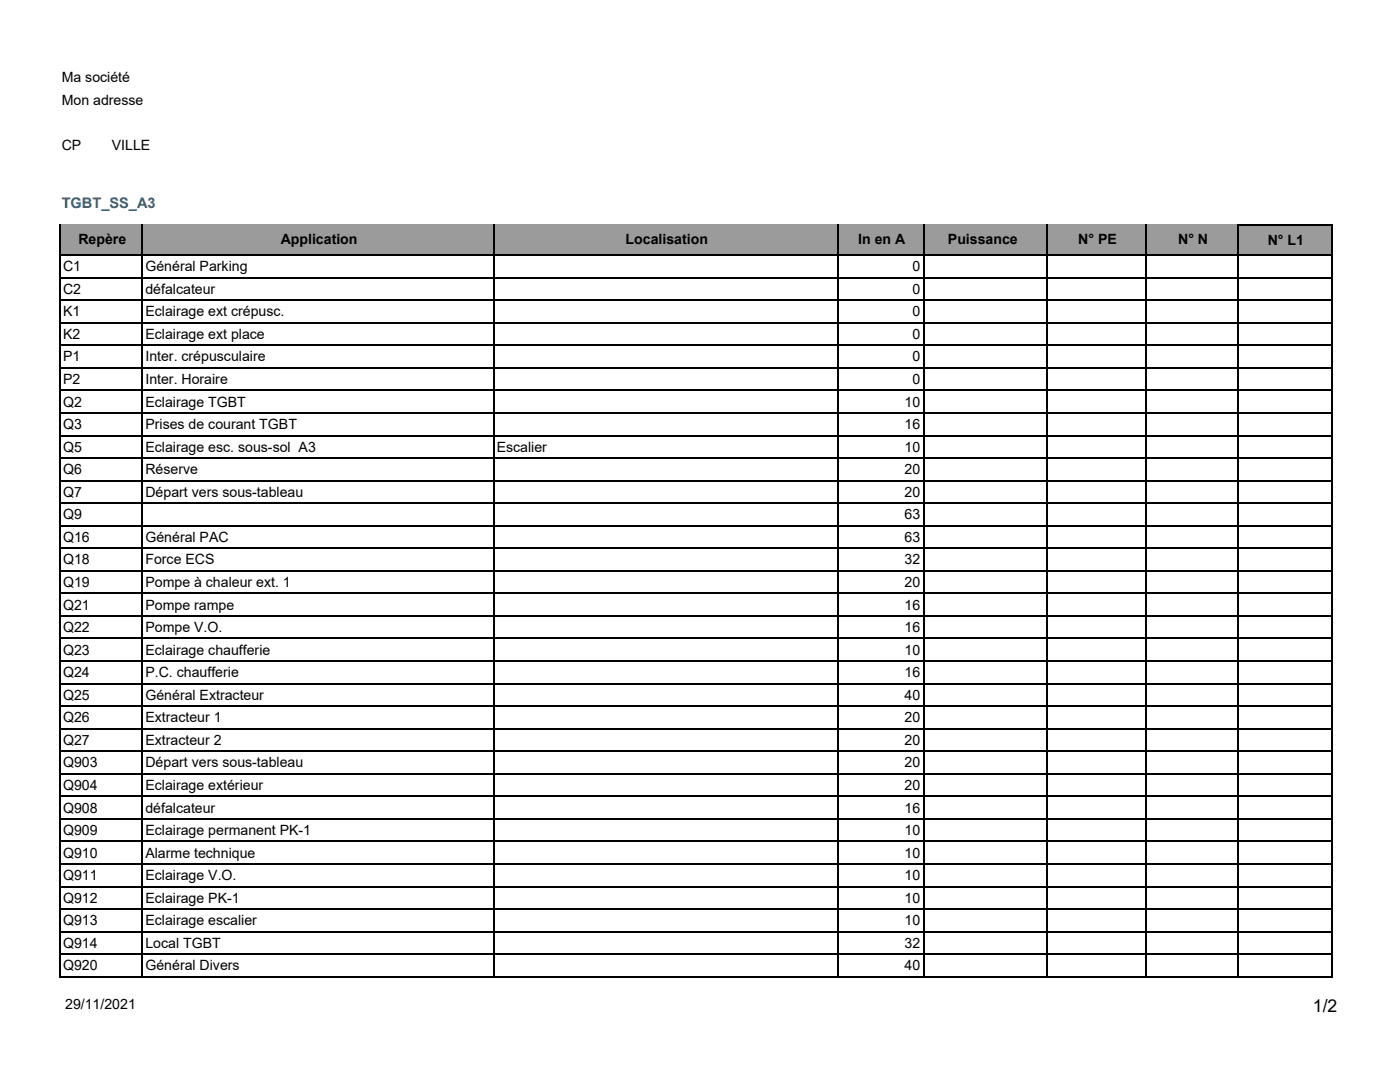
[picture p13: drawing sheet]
<svg xmlns="http://www.w3.org/2000/svg" width="279mm" height="216mm" viewBox="0 0 279 216" stroke-linecap="round" stroke-linejoin="round" font-family="sans-serif">
<defs><g id="words">
<text font-size="3.5" x="262" y="201.9">1/2</text>
<text font-size="2.9" fill="#1e6386" x="12.3" y="41.5">TGBT_SS_A3</text>
<g font-size="2.8">
<text x="12.3" y="16.4">Ma société</text>
<text x="12.3" y="20.9">Mon adresse</text>
<text x="12.3" y="29.9">CP</text>
<text x="22.3" y="29.9">VILLE</text>
<text x="15.6" y="48.7">Repère</text>
<text x="56" y="48.7">Application</text>
<text x="124.9" y="48.7">Localisation</text>
<text x="171.3" y="48.7">In en A</text>
<text x="189.2" y="48.7">Puissance</text>
<text x="215.2" y="48.7">N° PE</text>
<text x="235.1" y="48.7">N° N</text>
<text x="253" y="48.8">N° L1</text>
<text x="12.6" y="54.1">C1</text>
<text x="12.6" y="58.6">C2</text>
<text x="29" y="54.1">Général Parking</text>
<text x="29" y="58.6">défalcateur</text>
<text x="182.1" y="54.1">0</text>
<text x="182.1" y="58.6">0</text>
<text x="12.6" y="63.1">K1</text>
<text x="29" y="63.1">Eclairage ext crépusc.</text>
<text x="182.1" y="63.1">0</text>
<text x="12.6" y="67.6">K2</text>
<text x="29" y="67.6">Eclairage ext place</text>
<text x="182.1" y="67.6">0</text>
<text x="12.6" y="72.1">P1</text>
<text x="12.6" y="76.6">P2</text>
<text x="29" y="72.1">Inter. crépusculaire</text>
<text x="29" y="76.6">Inter. Horaire</text>
<text x="182.1" y="72.1">0</text>
<text x="182.1" y="76.6">0</text>
<text x="12.6" y="81.1">Q2</text>
<text x="29" y="81.1">Eclairage TGBT</text>
<text x="180.5" y="81.1">10</text>
<text x="12.6" y="85.6">Q3</text>
<text x="29" y="85.6">Prises de courant TGBT</text>
<text x="180.5" y="85.6">16</text>
<text x="12.6" y="90.1">Q5</text>
<text x="12.6" y="94.6">Q6</text>
<text x="29" y="90.1">Eclairage esc. sous-sol A3</text>
<text x="29" y="94.6">Réserve</text>
<text x="99.1" y="90.1">Escalier</text>
<text x="180.5" y="90.1">10</text>
<text x="180.5" y="94.6">20</text>
<text x="12.6" y="99.1">Q7</text>
<text x="29" y="99.1">Départ vers sous-tableau</text>
<text x="180.5" y="99.1">20</text>
<text x="12.6" y="103.6">Q9</text>
<text x="180.5" y="103.6">63</text>
<text x="12.6" y="108.1">Q16</text>
<text x="12.6" y="112.6">Q18</text>
<text x="29" y="108.1">Général PAC</text>
<text x="29" y="112.6">Force ECS</text>
<text x="180.5" y="108.1">63</text>
<text x="180.5" y="112.6">32</text>
<text x="12.6" y="117.1">Q19</text>
<text x="29" y="117.1">Pompe à chaleur ext. 1</text>
<text x="180.5" y="117.1">20</text>
<text x="12.6" y="121.6">Q21</text>
<text x="29" y="121.6">Pompe rampe</text>
<text x="180.5" y="121.6">16</text>
<text x="12.6" y="126.1">Q22</text>
<text x="12.6" y="130.6">Q23</text>
<text x="29" y="126.1">Pompe V.O.</text>
<text x="29" y="130.6">Eclairage chaufferie</text>
<text x="180.5" y="126.1">16</text>
<text x="180.5" y="130.6">10</text>
<text x="12.6" y="135.1">Q24</text>
<text x="29" y="135.1">P.C. chaufferie</text>
<text x="180.5" y="135.1">16</text>
<text x="12.6" y="139.6">Q25</text>
<text x="29" y="139.6">Général Extracteur</text>
<text x="180.5" y="139.6">40</text>
<text x="12.6" y="144.1">Q26</text>
<text x="12.6" y="148.6">Q27</text>
<text x="29" y="144.1">Extracteur 1</text>
<text x="29" y="148.6">Extracteur 2</text>
<text x="180.5" y="144.1">20</text>
<text x="180.5" y="148.6">20</text>
<text x="12.6" y="153.1">Q903</text>
<text x="29" y="153.1">Départ vers sous-tableau</text>
<text x="180.5" y="153.1">20</text>
<text x="12.6" y="157.6">Q904</text>
<text x="29" y="157.6">Eclairage extérieur</text>
<text x="180.5" y="157.6">20</text>
<text x="12.6" y="162.1">Q908</text>
<text x="12.6" y="166.6">Q909</text>
<text x="29" y="162.1">défalcateur</text>
<text x="29" y="166.6">Eclairage permanent PK-1</text>
<text x="180.5" y="162.1">16</text>
<text x="180.5" y="166.6">10</text>
<text x="12.6" y="171.1">Q910</text>
<text x="29" y="171.1">Alarme technique</text>
<text x="180.5" y="171.1">10</text>
<text x="12.6" y="175.6">Q911</text>
<text x="29" y="175.6">Eclairage V.O.</text>
<text x="180.5" y="175.6">10</text>
<text x="12.6" y="180.1">Q912</text>
<text x="12.6" y="184.6">Q913</text>
<text x="29" y="180.1">Eclairage PK-1</text>
<text x="29" y="184.6">Eclairage escalier</text>
<text x="180.5" y="180.1">10</text>
<text x="180.5" y="184.6">10</text>
<text x="12.6" y="189.1">Q914</text>
<text x="29" y="189.1">Local TGBT</text>
<text x="180.5" y="189.1">32</text>
<text x="12.6" y="193.6">Q920</text>
<text x="29" y="193.6">Général Divers</text>
<text x="180.5" y="193.6">40</text>
<text x="13" y="201.3">29/11/2021</text>
</g>
<g font-size="2.8" fill="#fff">
<text x="207.1" y="54.1">EC</text>
<text x="207.1" y="58.6">EC</text>
<text x="207.1" y="63.1">EC</text>
<text x="207.1" y="67.6">EC</text>
<text x="207.1" y="72.1">EI</text>
<text x="207.1" y="76.6">EI</text>
<text x="207.1" y="81.1">MD</text>
<text x="207.1" y="85.6">MD</text>
<text x="207.1" y="90.1">ND</text>
<text x="207.1" y="94.6">ND</text>
<text x="207.1" y="99.1">ND</text>
<text x="207.1" y="103.6">ND</text>
<text x="207.1" y="108.1">ND</text>
<text x="207.1" y="112.6">ND</text>
<text x="207.1" y="117.1">ND</text>
<text x="207.1" y="121.6">MD</text>
<text x="207.1" y="126.1">MD</text>
<text x="207.1" y="130.6">MD</text>
<text x="207.1" y="135.1">MD</text>
<text x="207.1" y="139.6">ND</text>
<text x="207.1" y="144.1">ND</text>
<text x="207.1" y="148.6">ND</text>
<text x="207.1" y="153.1">ND</text>
<text x="207.1" y="157.6">ND</text>
<text x="207.1" y="162.1">MD</text>
<text x="207.1" y="166.6">MD</text>
<text x="207.1" y="171.1">MD</text>
<text x="207.1" y="175.6">MD</text>
<text x="207.1" y="180.1">MD</text>
<text x="207.1" y="184.6">MD</text>
<text x="207.1" y="189.1">ND</text>
<text x="207.1" y="193.6">ND</text>
</g>
</g></defs>
<g fill="#9b9b9b">
<path d="M11.8 44.7h16.7v6.3h-16.7z"/>
<path d="M28.5 44.7h70.1v6.3h-70.1z"/>
<path d="M98.6 44.7h68.7v6.3h-68.7z"/>
<path d="M167.3 44.7h17.1v6.3h-17.1z"/>
<path d="M184.4 44.7h23v6.3h-23z"/>
<path d="M207.4 44.7h.8v6.3h-.8z"/>
<path d="M208.2 44.7h.8v6.3h-.8z"/>
<path d="M209 44.7h19.9v6.3h-19.9z"/>
<path d="M228.9 44.7h18.2v6.3h-18.2z"/>
<path d="M247.1 44.7h18.8v6.3h-18.8z"/>
</g>
<g fill="none" stroke="#000" stroke-width=".26">
<path d="M11.8 55.4h194.8M11.8 59.9h194.8M11.8 50.9h195.6M12 44.7v150.3M28.4 44.7v150.3M98.5 44.7v150.3M167.2 44.7v150.3M184.3 44.7v150.3M208.9 44.7v150.3M209 50.9h56.9M209 55.4h56.9M209 59.9h56.9"/>
<path d="M228.7 44.7v150.3M247 44.7v150.3M247.1 44.8h18.8M265.7 44.7v150.3M11.8 64.4h194.8M11.8 68.9h194.8M11.8 73.4h194.8M11.8 77.9h194.8M209 64.4h56.9M209 68.9h56.9M209 73.4h56.9M209 77.9h56.9"/>
<path d="M11.8 82.4h194.8M11.8 86.9h194.8M11.8 91.4h194.8M11.8 95.9h194.8M209 82.4h56.9M209 86.9h56.9M209 91.4h56.9M209 95.9h56.9M11.8 100.4h194.8M11.8 104.9h194.8M11.8 109.4h194.8M11.8 113.9h194.8"/>
<path d="M11.8 118.4h194.8M209 100.4h56.9M209 104.9h56.9M209 109.4h56.9M209 113.9h56.9M209 118.4h56.9M11.8 122.9h194.8M11.8 127.4h194.8M11.8 131.9h194.8M11.8 136.4h194.8M209 122.9h56.9M209 127.4h56.9"/>
<path d="M209 131.9h56.9M209 136.4h56.9M11.8 140.9h194.8M11.8 145.4h194.8M11.8 149.9h194.8M11.8 154.4h194.8M11.8 158.9h194.8M209 140.9h56.9M209 145.4h56.9M209 149.9h56.9M209 154.4h56.9M209 158.9h56.9"/>
<path d="M11.8 163.4h194.8M11.8 167.9h194.8M11.8 172.4h194.8M11.8 176.9h194.8M209 163.4h56.9M209 167.9h56.9M209 172.4h56.9M209 176.9h56.9M11.8 181.4h194.8M11.8 185.9h194.8M11.8 190.4h194.8M11.8 194.9h194.8"/>
<path d="M209 181.4h56.9M209 185.9h56.9M209 190.4h56.9M209 194.9h56.9"/>
</g>
<g fill="#000">
<path d="M206.6 55.3h1.1v.2h-1.1zM207.4 50.8h.8v.2h-.8zM207.7 55.3h1.3v.2h-1.3zM208.2 50.8h.8v.2h-.8zM206.6 59.8h1.1v.2h-1.1zM206.6 64.3h1.1v.2h-1.1zM206.6 68.8h1.1v.2h-1.1zM206.6 73.3h1.1v.2h-1.1zM206.6 77.8h1.1v.2h-1.1zM207.7 59.8h1.3v.2h-1.3zM207.7 64.3h1.3v.2h-1.3zM207.7 68.8h1.3v.2h-1.3z"/>
<path d="M207.7 73.3h1.3v.2h-1.3zM207.7 77.8h1.3v.2h-1.3zM206.6 82.3h1.1v.2h-1.1zM206.6 86.8h1.1v.2h-1.1zM206.6 91.3h1.1v.2h-1.1zM206.6 95.8h1.1v.2h-1.1zM207.7 82.3h1.3v.2h-1.3zM207.7 86.8h1.3v.2h-1.3zM207.7 91.3h1.3v.2h-1.3zM207.7 95.8h1.3v.2h-1.3zM206.6 100.3h1.1v.2h-1.1zM206.6 104.8h1.1v.2h-1.1z"/>
<path d="M206.6 109.3h1.1v.2h-1.1zM206.6 113.8h1.1v.2h-1.1zM206.6 118.3h1.1v.2h-1.1zM207.7 100.3h1.3v.2h-1.3zM207.7 104.8h1.3v.2h-1.3zM207.7 109.3h1.3v.2h-1.3zM207.7 113.8h1.3v.2h-1.3zM207.7 118.3h1.3v.2h-1.3zM206.6 122.8h1.1v.2h-1.1zM206.6 127.3h1.1v.2h-1.1zM206.6 131.8h1.1v.2h-1.1zM206.6 136.3h1.1v.2h-1.1z"/>
<path d="M207.7 122.8h1.3v.2h-1.3zM207.7 127.3h1.3v.2h-1.3zM207.7 131.8h1.3v.2h-1.3zM207.7 136.3h1.3v.2h-1.3zM206.6 140.8h1.1v.2h-1.1zM206.6 145.3h1.1v.2h-1.1zM206.6 149.8h1.1v.2h-1.1zM206.6 154.3h1.1v.2h-1.1zM206.6 158.8h1.1v.2h-1.1zM207.7 140.8h1.3v.2h-1.3zM207.7 145.3h1.3v.2h-1.3zM207.7 149.8h1.3v.2h-1.3z"/>
<path d="M207.7 154.3h1.3v.2h-1.3zM207.7 158.8h1.3v.2h-1.3zM206.6 163.3h1.1v.2h-1.1zM206.6 167.8h1.1v.2h-1.1zM206.6 172.3h1.1v.2h-1.1zM206.6 176.8h1.1v.2h-1.1zM207.7 163.3h1.3v.2h-1.3zM207.7 167.8h1.3v.2h-1.3zM207.7 172.3h1.3v.2h-1.3zM207.7 176.8h1.3v.2h-1.3zM206.6 181.3h1.1v.2h-1.1zM206.6 185.8h1.1v.2h-1.1z"/>
<path d="M206.6 190.3h1.1v.2h-1.1zM206.6 194.8h1.1v.2h-1.1zM207.7 181.3h1.3v.2h-1.3zM207.7 185.8h1.3v.2h-1.3zM207.7 190.3h1.3v.2h-1.3zM207.7 194.8h1.3v.2h-1.3z"/>
</g>
<use href="#words"/>
</svg>
